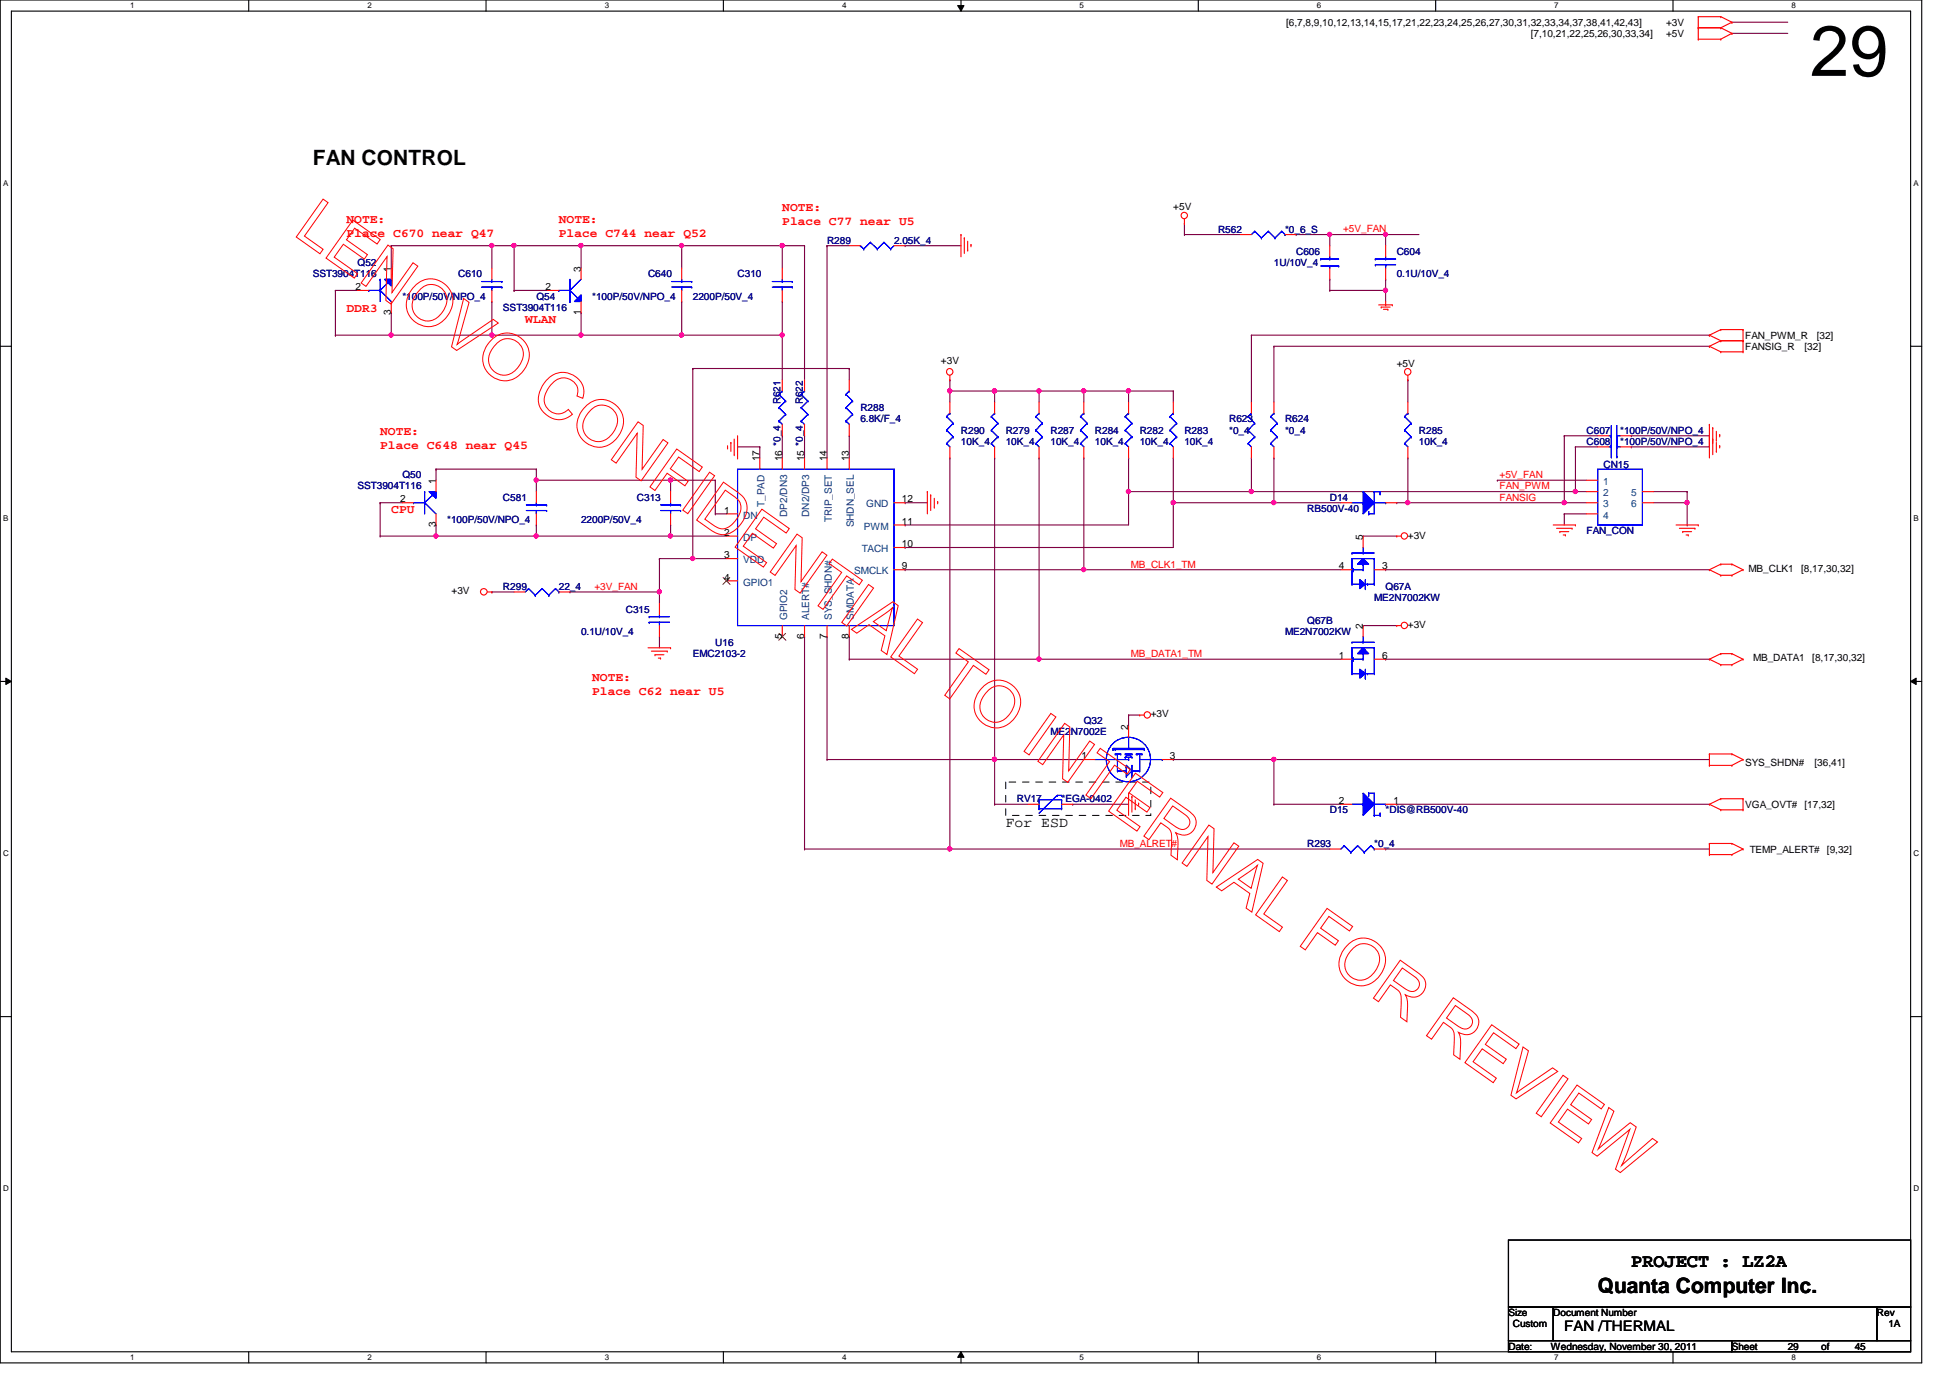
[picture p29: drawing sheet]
<svg xmlns="http://www.w3.org/2000/svg" width="297mm" height="210mm" viewBox="0 0 297 210" stroke-linecap="round" stroke-linejoin="round" font-family="sans-serif">
<defs><g id="words">
<text font-size="10.9" x="275.7" y="11.6">29</text>
<g font-size="3.2">
<text x="47.7" y="25.1">FAN CONTROL</text>
<text x="243.4" y="197">Quanta Computer Inc.</text>
</g>
<text font-size="2.9" x="248.5" y="193">PROJECT : LZ2A</text>
<g font-size="2.2">
<text x="153.2" y="126">For ESD</text>
<text x="238.3" y="202.8">FAN /THERMAL</text>
</g>
<g font-size="1.9" fill="#f00">
<text x="52.8" y="33.9">NOTE:</text>
<text x="85.1" y="33.9">NOTE:</text>
<text x="119.2" y="32.2">NOTE:</text>
<text x="119.2" y="34.3">Place C77 near U5</text>
<text x="52.8" y="36">Place C670 near Q47</text>
<text x="85.1" y="36">Place C744 near Q52</text>
<text x="52.8" y="47.5">DDR3</text>
<text x="80" y="49.2">WLAN</text>
<text x="57.9" y="66.2">NOTE:</text>
<text x="57.9" y="68.3">Place C648 near Q45</text>
<text x="59.6" y="78.1">CPU</text>
<text x="90.2" y="103.7">NOTE:</text>
<text x="90.2" y="105.8">Place C62 near U5</text>
</g>
<g font-size="1.5">
<text x="195.9" y="3.9">[6,7,8,9,10,12,13,14,15,17,21,22,23,24,25,26,27,30,31,32,33,34,37,38,41,42,43]</text>
<text x="233.2" y="5.6">[7,10,21,22,25,26,30,33,34]</text>
<text x="253.8" y="3.9">+3V</text>
<text x="253.8" y="5.6">+5V</text>
<text x="178.7" y="32">+5V</text>
<text x="59.6" y="41.4" transform="rotate(-90 59.6 41.4)">1</text>
<text x="88.5" y="41.4" transform="rotate(-90 88.5 41.4)">3</text>
<text x="54.1" y="44.2">2</text>
<text x="59.6" y="48" transform="rotate(-90 59.6 48)">3</text>
<text x="83.1" y="44.2">2</text>
<text x="88.5" y="48" transform="rotate(-90 88.5 48)">1</text>
<text x="265.9" y="51.6">FAN_PWM_R</text>
<text x="265.9" y="53.3">FANSIG_R</text>
<text x="274.9" y="53.3">[32]</text>
<text x="276.7" y="51.6">[32]</text>
<text x="143.3" y="55.5">+3V</text>
<text x="212.8" y="55.8">+5V</text>
<text x="115.7" y="70.3" transform="rotate(-90 115.7 70.3)">17</text>
<text x="119.1" y="70.3" transform="rotate(-90 119.1 70.3)">16 *0_4</text>
<text x="122.5" y="70.3" transform="rotate(-90 122.5 70.3)">15 *0_4</text>
<text x="125.9" y="70.3" transform="rotate(-90 125.9 70.3)">14</text>
<text x="129.3" y="70.3" transform="rotate(-90 129.3 70.3)">13</text>
<text x="61" y="76.5">2</text>
<text x="66.4" y="73.7" transform="rotate(-90 66.4 73.7)">1</text>
<text x="137.4" y="76.5">12</text>
<text x="66.4" y="80.3" transform="rotate(-90 66.4 80.3)">3</text>
<text x="110.3" y="78.2">1</text>
<text x="110.3" y="81.6">2</text>
<text x="137.4" y="79.9">11</text>
<text x="137.4" y="83.4">10</text>
<text x="207.6" y="82.2" transform="rotate(-90 207.6 82.2)">5</text>
<text x="214.5" y="82">+3V</text>
<text x="110.3" y="85">3</text>
<text x="110.3" y="88.4">4</text>
<text x="137.4" y="86.7">9</text>
<text x="203.9" y="86.7">4</text>
<text x="210.5" y="86.7">3</text>
<text x="266.4" y="87.2">MB_CLK1</text>
<text x="274.4" y="87.2">[8,17,30,32]</text>
<text x="68.8" y="90.6">+3V</text>
<text x="207.6" y="95.8" transform="rotate(-90 207.6 95.8)">2</text>
<text x="214.5" y="95.7">+3V</text>
<text x="119.1" y="97.3" transform="rotate(-90 119.1 97.3)">5</text>
<text x="122.5" y="97.3" transform="rotate(-90 122.5 97.3)">6</text>
<text x="125.9" y="97.3" transform="rotate(-90 125.9 97.3)">7</text>
<text x="129.3" y="97.3" transform="rotate(-90 129.3 97.3)">8</text>
<text x="203.9" y="100.4">1</text>
<text x="210.5" y="100.4">6</text>
<text x="267" y="100.8">MB_DATA1</text>
<text x="276.1" y="100.8">[8,17,30,32]</text>
<text x="171.9" y="111.1" transform="rotate(-90 171.9 111.1)">2</text>
<text x="175.3" y="109.3">+3V</text>
<text x="164.8" y="115.7">1</text>
<text x="178.2" y="115.7">3</text>
<text x="265.9" y="116.8">SYS_SHDN#</text>
<text x="276.4" y="116.8">[36,41]</text>
<text x="203.9" y="122.5">2</text>
<text x="212.3" y="122.5">1</text>
<text x="265.9" y="123.1">VGA_OVT# [17,32]</text>
<text x="266.5" y="129.9">TEMP_ALERT#</text>
<text x="278.3" y="129.9">[9,32]</text>
<text x="229.8" y="200.5">Size</text>
<text x="230.5" y="202.2">Custom</text>
<text x="236.6" y="200.5">Document Number</text>
<text x="285.9" y="200.5">Rev</text>
<text x="287.7" y="202.2">1A</text>
<text x="229.8" y="205.6">Date:</text>
<text x="236.3" y="205.6">Wednesday, November 30, 2011</text>
<text x="263.8" y="205.6">Sheet</text>
<text x="272.3" y="205.6">29</text>
<text x="277.4" y="205.6">of</text>
<text x="282.5" y="205.6">45</text>
</g>
<g font-size="1.5" fill="#000080">
<text x="185.5" y="35.4">R562</text>
<text x="195.7" y="35.4">*0_6_S</text>
<text x="54.5" y="40.5">Q52</text>
<text x="126" y="37.1">R289</text>
<text x="136.2" y="37.1">2.05K_4</text>
<text x="194.1" y="40.5">1U/10V_4</text>
<text x="197.4" y="38.8">C606</text>
<text x="212.8" y="38.8">C604</text>
<text x="47.7" y="42.2">SST3904T116</text>
<text x="61.3" y="45.6">*100P/50V/NPO_4</text>
<text x="69.8" y="42.2">C610</text>
<text x="76.6" y="47.3">SST3904T116</text>
<text x="81.7" y="45.6">Q54</text>
<text x="90.2" y="45.6">*100P/50V/NPO_4</text>
<text x="98.7" y="42.2">C640</text>
<text x="105.5" y="45.6">2200P/50V_4</text>
<text x="112.3" y="42.2">C310</text>
<text x="212.8" y="42.2">0.1U/10V_4</text>
<text x="118.9" y="61.6" transform="rotate(-90 118.9 61.6)">R621</text>
<text x="122.3" y="61.6" transform="rotate(-90 122.3 61.6)">R622</text>
<text x="131.1" y="62.7">R288</text>
<text x="131.1" y="64.3">6.8K/F_4</text>
<text x="187.2" y="64.3">R623</text>
<text x="195.7" y="64.3">R624</text>
<text x="146.4" y="66">R290</text>
<text x="146.4" y="67.8">10K_4</text>
<text x="153.2" y="66">R279</text>
<text x="153.2" y="67.8">10K_4</text>
<text x="160" y="66">R287</text>
<text x="160" y="67.8">10K_4</text>
<text x="166.8" y="66">R284</text>
<text x="166.8" y="67.8">10K_4</text>
<text x="173.6" y="66">R282</text>
<text x="173.6" y="67.8">10K_4</text>
<text x="180.4" y="66">R283</text>
<text x="180.4" y="67.8">10K_4</text>
<text x="187.2" y="66">*0_4</text>
<text x="195.7" y="66">*0_4</text>
<text x="216.2" y="66">R285</text>
<text x="216.2" y="67.8">10K_4</text>
<text x="241.7" y="67.8">C608</text>
<text x="241.7" y="66">C607</text>
<text x="244.3" y="71.3">CN15</text>
<text x="246.8" y="67.8">*100P/50V/NPO_4</text>
<text x="246.8" y="66">*100P/50V/NPO_4</text>
<text x="54.5" y="74.5">SST3904T116</text>
<text x="61.3" y="72.9">Q50</text>
<text x="76.6" y="76.3">C581</text>
<text x="97" y="76.3">C313</text>
<text x="199.1" y="78">RB500V-40</text>
<text x="202.6" y="76.3">D14</text>
<text x="68.1" y="79.7">*100P/50V/NPO_4</text>
<text x="88.5" y="79.7">2200P/50V_4</text>
<text x="241.7" y="81.4">FAN_CON</text>
<text x="76.6" y="89.9">R299</text>
<text x="85.1" y="89.9">22_4</text>
<text x="211.1" y="89.9">Q67A</text>
<text x="95.3" y="93.3">C315</text>
<text x="199.1" y="95">Q67B</text>
<text x="209.3" y="91.6">ME2N7002KW</text>
<text x="88.5" y="96.7">0.1U/10V_4</text>
<text x="105.5" y="100.1">EMC2103-2</text>
<text x="109" y="98.4">U16</text>
<text x="195.7" y="96.7">ME2N7002KW</text>
<text x="160" y="112">ME2N7002E</text>
<text x="165.1" y="110.3">Q32</text>
<text x="154.9" y="122.2">RV17</text>
<text x="161.7" y="122.2">*EGA-0402</text>
<text x="202.6" y="123.9">D15</text>
<text x="211.1" y="123.9">*DIS@RB500V-40</text>
<text x="199.1" y="129">R293</text>
<text x="209.3" y="129">*0_4</text>
</g>
<g font-size="1.5" fill="#f00">
<text x="204.6" y="35.4">+5V_FAN</text>
<text x="228.4" y="72.8">+5V_FAN</text>
<text x="228.4" y="74.5">FAN_PWM</text>
<text x="228.4" y="76.2">FANSIG</text>
<text x="90.5" y="89.8">+3V_FAN</text>
<text x="172.3" y="86.4">MB_CLK1_TM</text>
<text x="172.3" y="100.1">MB_DATA1_TM</text>
<text x="170.6" y="129">MB_ALRET#</text>
</g>
<g font-size="1.5" fill="#004080">
<text x="116.5" y="77.2" transform="rotate(-90 116.5 77.2)">T_PAD</text>
<text x="131.9" y="77.3">GND</text>
<text x="244.2" y="73.9">1</text>
<text x="244.2" y="75.6">2</text>
<text x="244.2" y="77.3">3</text>
<text x="248.5" y="75.6">5</text>
<text x="248.5" y="77.3">6</text>
<text x="113.2" y="79">DN</text>
<text x="113.2" y="82.4">DP</text>
<text x="119.9" y="78.7" transform="rotate(-90 119.9 78.7)">DP2/DN3</text>
<text x="123.3" y="78.7" transform="rotate(-90 123.3 78.7)">DN2/DP3</text>
<text x="126.7" y="79.6" transform="rotate(-90 126.7 79.6)">TRIP_SET</text>
<text x="130.1" y="80.3" transform="rotate(-90 130.1 80.3)">SHDN_SEL</text>
<text x="131.6" y="80.7">PWM</text>
<text x="244.2" y="79">4</text>
<text x="113.2" y="85.8">VDD</text>
<text x="113.2" y="89.2">GPIO1</text>
<text x="130.1" y="87.5">SMCLK</text>
<text x="131.3" y="84.1">TACH</text>
<text x="119.9" y="94.4" transform="rotate(-90 119.9 94.4)">GPIO2</text>
<text x="123.3" y="94.4" transform="rotate(-90 123.3 94.4)">ALERT#</text>
<text x="126.7" y="94.4" transform="rotate(-90 126.7 94.4)">SYS_SHDN#</text>
<text x="130.1" y="94.4" transform="rotate(-90 130.1 94.4)">SMDATA</text>
</g>
<g font-size="1.2">
<text x="19.8" y="1.3">1</text>
<text x="56" y="1.3">2</text>
<text x="92.1" y="1.3">3</text>
<text x="128.3" y="1.3">4</text>
<text x="164.5" y="1.3">5</text>
<text x="200.6" y="1.3">6</text>
<text x="236.8" y="1.3">7</text>
<text x="272.9" y="1.3">8</text>
<text x=".5" y="28.3">A</text>
<text x="291.5" y="28.3">A</text>
<text x=".5" y="79.4">B</text>
<text x="291.5" y="79.4">B</text>
<text x=".5" y="130.4">C</text>
<text x="291.5" y="130.4">C</text>
<text x=".5" y="181.5">D</text>
<text x="291.5" y="181.5">D</text>
<text x="19.8" y="207.2">1</text>
<text x="56" y="207.2">2</text>
<text x="92.1" y="207.2">3</text>
<text x="128.3" y="207.2">4</text>
<text x="164.5" y="207.2">5</text>
<text x="200.6" y="207.2">6</text>
<text x="236.8" y="207.2">7</text>
<text x="272.9" y="207.2">8</text>
</g>
</g></defs>
<path d="M0 0h292.7v207.6h-292.7zM1.7 1.7h289.3v204.2h-289.3z" fill="none" stroke="#000" stroke-width=".17"/>
<g fill="#fff">
<path d="M19.8 .2h.6v1.3h-.6z"/>
<path d="M19.8 206.1h.6v1.3h-.6z"/>
</g>
<path d="M37.9 0v1.7M37.9 205.9v1.7" fill="none" stroke="#000" stroke-width=".17"/>
<g fill="#fff">
<path d="M56 .2h.6v1.3h-.6z"/>
<path d="M56 206.1h.6v1.3h-.6z"/>
</g>
<path d="M74 0v1.7M74 205.9v1.7" fill="none" stroke="#000" stroke-width=".17"/>
<g fill="#fff">
<path d="M92.1 .2h.6v1.3h-.6z"/>
<path d="M92.1 206.1h.6v1.3h-.6z"/>
</g>
<path d="M110.2 0v1.7M110.2 205.9v1.7" fill="none" stroke="#000" stroke-width=".17"/>
<g fill="#fff">
<path d="M128.3 .2h.6v1.3h-.6z"/>
<path d="M128.3 206.1h.6v1.3h-.6z"/>
</g>
<path d="M146.4 0v1.7M146.4 205.9v1.7" fill="none" stroke="#000" stroke-width=".17"/>
<path d="M145.9 .8h1l-.5 .9zM146.4 205.9l.5 .9h-1z" fill="#000"/>
<path d="M145.9 .8h1l-.5 .9zM146.4 205.9l.5 .9h-1z" fill="none" stroke="#000" stroke-width=".15"/>
<g fill="#fff">
<path d="M164.5 .2h.6v1.3h-.6z"/>
<path d="M164.5 206.1h.6v1.3h-.6z"/>
</g>
<path d="M182.5 0v1.7M182.5 205.9v1.7" fill="none" stroke="#000" stroke-width=".17"/>
<g fill="#fff">
<path d="M200.6 .2h.6v1.3h-.6z"/>
<path d="M200.6 206.1h.6v1.3h-.6z"/>
</g>
<path d="M218.7 0v1.7M218.7 205.9v1.7" fill="none" stroke="#000" stroke-width=".17"/>
<g fill="#fff">
<path d="M236.8 .2h.6v1.3h-.6z"/>
<path d="M236.8 206.1h.6v1.3h-.6z"/>
</g>
<path d="M254.8 0v1.7M254.8 205.9v1.7" fill="none" stroke="#000" stroke-width=".17"/>
<g fill="#fff">
<path d="M272.9 .2h.7v1.3h-.7z"/>
<path d="M272.9 206.1h.7v1.3h-.7z"/>
<path d="M.5 27.2h.7v1.4h-.7z"/>
<path d="M291.5 27.2h.7v1.4h-.7z"/>
<path d="M.5 78.3h.7v1.3h-.7z"/>
<path d="M291.5 78.3h.7v1.3h-.7z"/>
</g>
<path d="M0 52.7h1.7M291 52.7h1.7" fill="none" stroke="#000" stroke-width=".17"/>
<g fill="#fff">
<path d="M.5 129.3h.8v1.4h-.8z"/>
<path d="M291.5 129.3h.8v1.4h-.8z"/>
</g>
<path d="M0 103.8h1.7M291 103.8h1.7" fill="none" stroke="#000" stroke-width=".17"/>
<path d="M.9 103.3l.8 .5-.8 .5zM291 103.8l.9-.5v1z" fill="#000"/>
<path d="M.9 103.3l.8 .5-.8 .5zM291 103.8l.9-.5v1z" fill="none" stroke="#000" stroke-width=".15"/>
<g fill="#fff">
<path d="M.5 180.4h.8v1.3h-.8z"/>
<path d="M291.5 180.4h.8v1.3h-.8z"/>
</g>
<path d="M0 154.9h1.7M291 154.9h1.7" fill="none" stroke="#000" stroke-width=".17"/>
<path d="M126 37.4h.1M126 37.4v32.4M194.1 115.7h.1M194.1 115.7h66.3" fill="none" stroke="#800040" stroke-width=".17"/>
<circle cx="194" cy="115.7" r=".32" fill="#f0f"/>
<circle cx="194" cy="115.7" r=".32" fill="none" stroke="#f0f" stroke-width=".17"/>
<g fill="none" stroke="#800040" stroke-width=".17">
<path d="M103.8 37.4h.1M103.8 37.4v3.5M103.8 45.9h.1M103.8 45.9v5.2M57.9 76.6h.1M57.9 76.6v5.1M66.4 80h.1M66.4 71.5h.1M66.4 71.5v1.7M66.4 80v1.7h-8.5M66.4 71.5h15.3M81.7 71.5h.1"/>
<path d="M81.7 80h.1M81.7 71.5v1.7M81.7 80v1.7M57.9 81.7h.1M211.1 129.3h.1M211.1 129.3h49.3"/>
</g>
<circle cx="103.8" cy="51" r=".32" fill="#f0f"/>
<circle cx="103.8" cy="51" r=".32" fill="none" stroke="#f0f" stroke-width=".17"/>
<path d="M158.3 100.4h.1M158.3 100.4h46" fill="none" stroke="#800040" stroke-width=".17"/>
<circle cx="158.3" cy="100.4" r=".32" fill="#f0f"/>
<circle cx="158.3" cy="100.4" r=".32" fill="none" stroke="#f0f" stroke-width=".17"/>
<path d="M165.1 86.8h.1M165.1 86.8h39.2" fill="none" stroke="#800040" stroke-width=".17"/>
<circle cx="165.1" cy="86.8" r=".32" fill="#f0f"/>
<circle cx="165.1" cy="86.8" r=".32" fill="none" stroke="#f0f" stroke-width=".17"/>
<path d="M74.9 37.4h.1M74.9 37.4v3.5M78.3 37.4h.1M78.3 37.4h10.2M119.2 37.4h.1M119.2 37.4h3.4M74.9 51.1h.1M74.9 51.1h13.6" fill="none" stroke="#800040" stroke-width=".17"/>
<circle cx="119.1" cy="37.4" r=".32" fill="#f0f"/>
<circle cx="119.1" cy="37.4" r=".32" fill="none" stroke="#f0f" stroke-width=".17"/>
<path d="M103.8 37.4h.1M103.8 37.4h15.4M103.8 51.1h.1M103.8 51.1h15.4" fill="none" stroke="#800040" stroke-width=".17"/>
<circle cx="103.8" cy="37.4" r=".32" fill="#f0f"/>
<circle cx="103.8" cy="37.4" r=".32" fill="none" stroke="#f0f" stroke-width=".17"/>
<path d="M51.1 51.1h.1M51.1 44.2v6.9M74.9 45.9h.1M74.9 45.9v5.2" fill="none" stroke="#800040" stroke-width=".17"/>
<circle cx="74.9" cy="51" r=".32" fill="#f0f"/>
<circle cx="74.9" cy="51" r=".32" fill="none" stroke="#f0f" stroke-width=".17"/>
<path d="M59.6 37.4h.1M59.6 37.4v3.5M88.5 37.4h.1M88.5 37.4v3.5M51.1 51.1h.1M51.1 51.1h8.5M88.5 47.6h.1M88.5 47.6v3.5M151.5 59.6h.1M151.5 59.6h6.8" fill="none" stroke="#800040" stroke-width=".17"/>
<circle cx="158.3" cy="59.5" r=".32" fill="#f0f"/>
<circle cx="158.3" cy="59.5" r=".32" fill="none" stroke="#f0f" stroke-width=".17"/>
<circle cx="151.5" cy="59.5" r=".32" fill="#f0f"/>
<circle cx="151.5" cy="59.5" r=".32" fill="none" stroke="#f0f" stroke-width=".17"/>
<path d="M158.3 59.6h.1M158.3 59.6v1.7M214.5 57.9h.1M214.5 57.9v3.4M102.1 73.2h.1M102.1 73.2h6.9M109 73.2h.1M109 73.2v5.1M100.5 90.2h.1M100.5 90.2v1.7" fill="none" stroke="#800040" stroke-width=".17"/>
<circle cx="100.4" cy="90.1" r=".32" fill="#f0f"/>
<circle cx="100.4" cy="90.1" r=".32" fill="none" stroke="#f0f" stroke-width=".17"/>
<path d="M59.6 51.1h.1M59.6 51.1h15.3M109 78.3h.1M109 78.3h1.7" fill="none" stroke="#800040" stroke-width=".17"/>
<circle cx="59.6" cy="51" r=".32" fill="#f0f"/>
<circle cx="59.6" cy="51" r=".32" fill="none" stroke="#f0f" stroke-width=".17"/>
<g fill="none" stroke="#800040" stroke-width=".17">
<path d="M129.4 56.1h.1M129.4 56.1v1.8M81.7 73.2h.1M81.7 73.2h20.4M129.4 66.4h.1M129.4 66.4v3.4M165.1 69.8h.1M165.1 69.8v17M126 97h.1M126 97v18.7M137.9 83.4h.1M137.9 83.4h40.8"/>
<path d="M151.5 115.7h.1M151.5 115.7h13.6"/>
</g>
<circle cx="102.1" cy="73.1" r=".32" fill="#f0f"/>
<circle cx="102.1" cy="73.1" r=".32" fill="none" stroke="#f0f" stroke-width=".17"/>
<circle cx="81.7" cy="73.1" r=".32" fill="#f0f"/>
<circle cx="81.7" cy="73.1" r=".32" fill="none" stroke="#f0f" stroke-width=".17"/>
<path d="M211.1 35.7h.1M211.1 35.7h5.1M171.9 59.6h.1M171.9 59.6v1.7" fill="none" stroke="#800040" stroke-width=".17"/>
<circle cx="211" cy="35.7" r=".32" fill="#f0f"/>
<circle cx="211" cy="35.7" r=".32" fill="none" stroke="#f0f" stroke-width=".17"/>
<g fill="none" stroke="#800040" stroke-width=".17">
<path d="M59.6 37.4h.1M59.6 37.4h15.3M88.5 37.4h.1M88.5 37.4h15.3M126 37.4h.1M126 37.4h3.4M105.5 56.1h.1M105.5 56.1h23.9M144.7 59.6h.1M144.7 59.6v1.7M158.3 59.6h.1M158.3 59.6h6.8"/>
<path d="M165.1 59.6h.1M165.1 59.6v1.7M171.9 59.6h.1M171.9 59.6h6.8M178.7 59.6h.1M178.7 59.6v1.7M81.7 73.2h.1M81.7 73.2v1.7M137.9 80h.1M137.9 76.6h.1M137.9 80h34M137.9 76.6h3.4"/>
<path d="M144.7 69.8h.1M144.7 69.8v59.5M178.7 69.8h.1M178.7 76.6h.1M178.7 69.8v13.6M137.9 86.8h.1M137.9 86.8h27.2"/>
</g>
<circle cx="88.5" cy="37.4" r=".32" fill="#f0f"/>
<circle cx="88.5" cy="37.4" r=".32" fill="none" stroke="#f0f" stroke-width=".17"/>
<path d="M119.2 51.1h.1M119.2 51.1v6.8" fill="none" stroke="#800040" stroke-width=".17"/>
<circle cx="119.1" cy="51" r=".32" fill="#f0f"/>
<circle cx="119.1" cy="51" r=".32" fill="none" stroke="#f0f" stroke-width=".17"/>
<path d="M180.4 34h.1M180.4 34v1.7M151.5 69.8h.1M151.5 69.8v45.9M171.9 74.9h.1M171.9 74.9v5.1M74.9 90.2h.1M74.9 90.2h3.4" fill="none" stroke="#800040" stroke-width=".17"/>
<circle cx="171.9" cy="74.9" r=".32" fill="#f0f"/>
<circle cx="171.9" cy="74.9" r=".32" fill="none" stroke="#f0f" stroke-width=".17"/>
<path d="M119.2 37.4h.1M119.2 37.4v3.5M102.1 73.2h.1M102.1 73.2v1.7M100.5 97h.1M100.5 97v1.7M122.6 97h.1M122.6 97v32.3M144.7 129.3h.1M144.7 129.3h57.9" fill="none" stroke="#800040" stroke-width=".17"/>
<circle cx="144.7" cy="129.3" r=".32" fill="#f0f"/>
<circle cx="144.7" cy="129.3" r=".32" fill="none" stroke="#f0f" stroke-width=".17"/>
<path d="M105.5 56.1h.1M105.5 56.1v29M105.5 85.1h.1M105.5 85.1h5.2" fill="none" stroke="#800040" stroke-width=".17"/>
<circle cx="105.5" cy="85.1" r=".32" fill="#f0f"/>
<circle cx="105.5" cy="85.1" r=".32" fill="none" stroke="#f0f" stroke-width=".17"/>
<path d="M238.3 76.6h.1M238.3 76.6h3.4" fill="none" stroke="#800040" stroke-width=".17"/>
<circle cx="238.3" cy="76.6" r=".32" fill="#f0f"/>
<circle cx="238.3" cy="76.6" r=".32" fill="none" stroke="#f0f" stroke-width=".17"/>
<path d="M126 115.7h.1M126 115.7h25.5" fill="none" stroke="#800040" stroke-width=".17"/>
<circle cx="151.5" cy="115.7" r=".32" fill="#f0f"/>
<circle cx="151.5" cy="115.7" r=".32" fill="none" stroke="#f0f" stroke-width=".17"/>
<path d="M144.7 59.6h.1M144.7 59.6h6.8" fill="none" stroke="#800040" stroke-width=".17"/>
<circle cx="151.5" cy="59.5" r=".32" fill="#f0f"/>
<circle cx="151.5" cy="59.5" r=".32" fill="none" stroke="#f0f" stroke-width=".17"/>
<circle cx="144.7" cy="59.5" r=".32" fill="#f0f"/>
<circle cx="144.7" cy="59.5" r=".32" fill="none" stroke="#f0f" stroke-width=".17"/>
<path d="M151.5 59.6h.1M151.5 59.6v1.7M194.1 76.6h.1M194.1 76.6h10.2" fill="none" stroke="#800040" stroke-width=".17"/>
<circle cx="194" cy="76.6" r=".32" fill="#f0f"/>
<circle cx="194" cy="76.6" r=".32" fill="none" stroke="#f0f" stroke-width=".17"/>
<path d="M102.1 80h.1M102.1 80v1.7h-20.4M81.7 81.7h.1" fill="none" stroke="#800040" stroke-width=".17"/>
<circle cx="81.7" cy="81.6" r=".32" fill="#f0f"/>
<circle cx="81.7" cy="81.6" r=".32" fill="none" stroke="#f0f" stroke-width=".17"/>
<path d="M137.9 37.4h.1M137.9 37.4h8.5M144.7 57.9h.1M144.7 57.9v1.7M158.3 69.8h.1M158.3 69.8v30.6M100.5 85.1h.1M100.5 85.1h5M100.5 85.1v5.1M102.1 81.7h.1M102.1 81.7h8.6" fill="none" stroke="#800040" stroke-width=".17"/>
<circle cx="102.1" cy="81.6" r=".32" fill="#f0f"/>
<circle cx="102.1" cy="81.6" r=".32" fill="none" stroke="#f0f" stroke-width=".17"/>
<path d="M165.1 59.6h.1M165.1 59.6h6.8" fill="none" stroke="#800040" stroke-width=".17"/>
<circle cx="171.9" cy="59.5" r=".32" fill="#f0f"/>
<circle cx="171.9" cy="59.5" r=".32" fill="none" stroke="#f0f" stroke-width=".17"/>
<circle cx="165.1" cy="59.5" r=".32" fill="#f0f"/>
<circle cx="165.1" cy="59.5" r=".32" fill="none" stroke="#f0f" stroke-width=".17"/>
<path d="M88.5 51.1h.1M88.5 51.1h15.3" fill="none" stroke="#800040" stroke-width=".17"/>
<circle cx="88.5" cy="51" r=".32" fill="#f0f"/>
<circle cx="88.5" cy="51" r=".32" fill="none" stroke="#f0f" stroke-width=".17"/>
<path d="M59.6 47.6h.1M59.6 47.6v3.5M202.6 42.5h.1M202.6 44.2h.1M202.6 42.5v1.7M202.6 44.2h8.5M211.1 44.2h.1M211.1 44.2v1.7" fill="none" stroke="#800040" stroke-width=".17"/>
<circle cx="211" cy="44.2" r=".32" fill="#f0f"/>
<circle cx="211" cy="44.2" r=".32" fill="none" stroke="#f0f" stroke-width=".17"/>
<path d="M202.6 35.7h.1M202.6 35.7v1.7M202.6 35.7h8.5M211.1 35.7h.1M211.1 35.7v1.7" fill="none" stroke="#800040" stroke-width=".17"/>
<circle cx="202.5" cy="35.7" r=".32" fill="#f0f"/>
<circle cx="202.5" cy="35.7" r=".32" fill="none" stroke="#f0f" stroke-width=".17"/>
<path d="M211.1 42.5h.1M211.1 42.5v1.7M212.8 76.6h.1M214.5 69.8h.1M214.5 69.8v6.8h-1.7M228.1 73.2h.1M228.1 73.2h13.6M238.3 78.3h.1M238.3 78.3h3.4M238.3 78.3v1.7M240 74.9h.1M240 74.9h1.7" fill="none" stroke="#800040" stroke-width=".17"/>
<circle cx="240" cy="74.9" r=".32" fill="#f0f"/>
<circle cx="240" cy="74.9" r=".32" fill="none" stroke="#f0f" stroke-width=".17"/>
<g fill="none" stroke="#800040" stroke-width=".17">
<path d="M78.3 37.4v6.8M78.3 44.2h.1M171.9 69.8h.1M171.9 69.8v5.1M86.8 90.2h.1M86.8 90.2h13.7M207.6 95.3h.1M207.6 81.7h.1M207.6 95.3h5.2M207.6 81.7h5.2M211.1 86.8h.1M211.1 86.8h49.3"/>
<path d="M171.9 108.9h.1M171.9 108.9v1.7M171.9 108.9h1.7M178.7 115.7h.1M178.7 115.7h15.4M194.1 115.7h.1M194.1 115.7v6.8M211.1 100.4h.1M211.1 100.4h49.3M194.1 122.5h.1M194.1 122.5h10.2M212.8 122.5h.1"/>
<path d="M212.8 122.5h47.6"/>
</g>
<circle cx="78.3" cy="37.4" r=".32" fill="#f0f"/>
<circle cx="78.3" cy="37.4" r=".32" fill="none" stroke="#f0f" stroke-width=".17"/>
<g fill="none" stroke="#800040" stroke-width=".17">
<path d="M180.4 35.7h.1M180.4 35.7h8.5M197.4 35.7h.1M197.4 35.7h5.2M78.3 44.2h.1M78.3 44.2h5.1M112.3 68.1h.1M112.3 68.1h3.4M115.7 68.1h.1M115.7 68.1v1.7M151.5 115.7h.1M151.5 115.7v6.8"/>
<path d="M163.4 122.5h.1M163.4 122.5h8.5"/>
</g>
<circle cx="151.5" cy="115.7" r=".32" fill="#f0f"/>
<circle cx="151.5" cy="115.7" r=".32" fill="none" stroke="#f0f" stroke-width=".17"/>
<path d="M190.6 74.9h.1M240 68.1h.1M240 68.1h3.4M240 68.1v6.8h-49.4M129.4 97h.1M129.4 97v3.4M129.4 100.4h.1M129.4 100.4h28.9M122.6 129.3h.1M122.6 129.3h22.1M151.5 122.5h.1M151.5 122.5h5.1" fill="none" stroke="#800040" stroke-width=".17"/>
<circle cx="190.6" cy="74.9" r=".32" fill="#f0f"/>
<circle cx="190.6" cy="74.9" r=".32" fill="none" stroke="#f0f" stroke-width=".17"/>
<path d="M214.5 76.6h.1M238.3 66.4h.1M238.3 66.4h5.1M238.3 66.4v10.2h-23.8" fill="none" stroke="#800040" stroke-width=".17"/>
<circle cx="214.4" cy="76.6" r=".32" fill="#f0f"/>
<circle cx="214.4" cy="76.6" r=".32" fill="none" stroke="#f0f" stroke-width=".17"/>
<g fill="none" stroke="#800040" stroke-width=".17">
<path d="M263.8 3.4h.1M263.8 5.1h.1M263.8 3.4h8.5M263.8 5.1h8.5M74.9 37.4h.1M74.9 37.4h3.4M122.6 37.4h.1M122.6 37.4v20.5M119.2 66.4h.1M119.2 66.4v3.4M122.6 66.4h.1M122.6 66.4v3.4"/>
<path d="M248.5 66.4h.1M248.5 68.1h.1M248.5 66.4h11.9M248.5 68.1h11.9"/>
</g>
<circle cx="74.9" cy="37.4" r=".32" fill="#f0f"/>
<circle cx="74.9" cy="37.4" r=".32" fill="none" stroke="#f0f" stroke-width=".17"/>
<path d="M119.2 45.9h.1M119.2 45.9v5.2M171.9 74.9h.1M178.7 76.6h.1M190.6 69.8h.1M190.6 69.8v5.1h-18.7M194.1 69.8h.1M194.1 69.8v6.8h-15.4" fill="none" stroke="#800040" stroke-width=".17"/>
<circle cx="178.7" cy="76.6" r=".32" fill="#f0f"/>
<circle cx="178.7" cy="76.6" r=".32" fill="none" stroke="#f0f" stroke-width=".17"/>
<path d="M190.6 51.1h.1M190.6 51.1v10.2M190.6 51.1h69.8M194.1 52.7h.1M194.1 52.7v8.6M194.1 52.7h66.3M260.4 52.7h.1M260.4 51.1h.1M251.9 74.9h5.1M257 74.9h.1M257 76.6h.1M257 74.9v1.7" fill="none" stroke="#800040" stroke-width=".17"/>
<circle cx="257" cy="76.6" r=".32" fill="#f0f"/>
<circle cx="257" cy="76.6" r=".32" fill="none" stroke="#f0f" stroke-width=".17"/>
<path d="M251.9 76.6h5.1M257 76.6h.1M257 80h.1M257 76.6v3.4M66.4 81.7h.1M66.4 81.7h15.3" fill="none" stroke="#800040" stroke-width=".17"/>
<circle cx="66.4" cy="81.6" r=".32" fill="#f0f"/>
<circle cx="66.4" cy="81.6" r=".32" fill="none" stroke="#f0f" stroke-width=".17"/>
<path d="M51.1 44.2h.1M51.1 44.2h3.4M57.9 76.6h.1M57.9 76.6h3.4" fill="none" stroke="#800040" stroke-width=".17"/>
<g fill="none" stroke="#f00" stroke-width=".17">
<path d="M258.7 4.2h.1M258.7 2.5h.1M258.7 6h.1M258.7 2.5h3.4M258.7 4.2h3.4M258.7 2.5v3.5M258.7 6h3.4M262.1 2.5h.1M262.1 4.2h.1M262.1 6h.1M262.1 2.5l1.7 .9M262.1 4.2l1.7 .9"/>
<path d="M263.8 3.4h.1M263.8 5.1h.1M263.8 3.4l-1.7 .8M263.8 5.1l-1.7 .9M146.4 35.7h.1M146.4 35.7v3.4M146.9 36.2h.1M146.9 36.2v2.4M147.4 38.1h.1M147.4 36.7v1.4M147.9 37.3h.1M147.9 37.3v.3"/>
<path d="M180.4 34h.1M180.4 33.4v.6M211.1 37.4v1.7M74.9 40.9v1.6M74.9 44.2v1.7M119.2 40.9v1.6M119.2 44.2v1.7M119.2 57.9v1.7M144.7 57.9h.1M144.7 57.2v.7M210 46.4h2.1M210.4 46.8h.1"/>
<path d="M210.4 46.8h1.3M210.7 47.1h.7M211.1 46.4h.1M211.1 40.9v1.6M211.1 45.9v.5M211.4 47.1h.1M212.1 46.4h.1M214.5 57.9h.1M214.5 57.2v.7M260.4 51.1h.1M260.4 52.7h.1M260.4 51.1l1.7 .8"/>
<path d="M260.4 52.7l1.7 .9M262.1 50.2h.1M262.1 51.9h.1M262.1 53.6h.1M262.1 50.2l-1.7 .9M262.1 50.2h3.4M262.1 51.9h3.4M262.1 51.9l-1.7 .8M262.1 53.6h3.4M265.5 50.2h.1M265.5 51.9h.1M265.5 53.6h.1"/>
<path d="M265.5 50.2v3.4M110.7 78.3h1.6M110.8 68.2h.1M110.8 67.9v.3M111.3 67.4h.1M111.3 67.4v1.3M111.8 69.3h.1M111.8 66.9v2.4M112.3 69.8h.1M112.3 66.4v3.4M115.7 69.8v1.7M119.2 64.6v1.8"/>
<path d="M119.2 69.8v1.7M122.6 69.8v1.7M126 69.8v1.7M129.4 69.8v1.7M136.2 80h1.7M136.2 76.6h1.7M141.3 74.9h.1M141.3 74.9v3.4M141.8 75.4h.1M141.8 75.4v2.4M142.3 77.3h.1M142.3 75.9v1.4"/>
<path d="M142.8 76.4h.1M142.8 76.4v.4M144.7 61.3v1.6M144.7 68.1v1.7M151.5 61.3v1.6M151.5 68.1v1.7M158.3 61.3v1.6M158.3 68.1v1.7M165.1 61.3v1.6M165.1 68.1v1.7M236.6 80h3.4M240 80h.1"/>
<path d="M241.7 78.3h1.7M241.7 76.6h1.7M241.7 73.2h1.7M241.7 74.9h1.7M250.2 76.6h1.7M250.2 74.9h1.7M255.3 80h3.4M258.7 80h.1M260.4 64.6h.1M260.4 66.4h.1M260.4 64.6v5.2M260.9 65.2h.1"/>
<path d="M260.9 66.9h.1M260.9 65.2v4.1M261.4 67.1h.1M261.4 68.7h.1M261.4 65.7v1.4M261.4 67.4v1.3M262 66.2h.1M262 67.9h.1M262 66.2v.3M262 67.9v.3M74.2 90.2h.7M74.9 90.2h.1"/>
<path d="M98.7 98.7h3.4M99.2 99.2h2.4M99.8 99.7h.1M99.8 99.7h1.3M101.6 99.2h.1M102.1 98.7h.1M110.7 81.7h1.6M110.7 85.1h1.6M110.7 88.5h1.6M119.2 95.3v1.7M122.6 95.3v1.7M126 95.3v1.7"/>
<path d="M129.4 95.3v1.7M136.2 86.8h1.7M136.2 83.4h1.7M212.8 81.7h.1M212.8 95.3h.1M212.8 81.7h.6M212.8 95.3h.6M237.1 80.5h2.4M237.6 81h.1M237.6 81h1.4M238.1 81.5h.4M238.5 81.5h.1"/>
<path d="M239.5 80.5h.1M255.8 80.5h2.4M256.3 81h.1M256.3 81h1.4M256.8 81.5h.4M257.2 81.5h.1M258.2 80.5h.1M260.4 86.8h.1M260.4 86.8l1.7 .8M262.1 85.9h.1M262.1 87.6h.1M262.1 99.6h.1"/>
<path d="M262.1 85.9l-1.7 .9M262.1 85.9h1.7M262.1 87.6h1.7M262.1 99.6l-1.7 .8M262.1 99.6h1.7M263.8 85.9h.1M263.8 87.6h.1M263.8 99.6h.1M263.8 85.9l1.7 .9M263.8 99.6l1.7 .8M265.5 86.8h.1M265.5 86.8l-1.7 .8"/>
<path d="M100.3 100.2h.3M100.6 100.2h.1M165.1 115.7h1.7M171.9 110.6v1.7M173.6 108.9h.1M173.6 108.9h.7M177 115.7h1.7M260.4 114.9h.1M260.4 116.6h.1M260.4 100.4h.1M260.4 116.6h3.4M260.4 114.9h3.4"/>
<path d="M260.4 114.9v1.7M260.4 100.4l1.7 .9M262.1 101.3h.1M262.1 101.3h1.7M263.8 116.6h.1M263.8 114.9h.1M263.8 101.3h.1M263.8 114.9l1.7 .8M265.5 115.7h.1M265.5 100.4h.1M265.5 115.7l-1.7 .9M265.5 100.4l-1.7 .9"/>
<path d="M171.9 120.8h.1M171.9 120.8v3.4M172.4 121.3h.1M172.4 121.3v2.4M172.9 123.2h.1M172.9 121.8v1.4M173.4 122.3h.1M173.4 122.3v.4M260.4 128.5h.1M260.4 130.2h.1M260.4 122.5h.1M260.4 128.5v1.7"/>
<path d="M260.4 128.5h3.4M260.4 130.2h3.4M260.4 122.5l1.7 .9M262.1 121.7h.1M262.1 123.4h.1M262.1 121.7l-1.7 .8M262.1 121.7h3.4M262.1 123.4h3.4M263.8 128.5h.1M263.8 130.2h.1M263.8 128.5l1.7 .8M265.5 129.3h.1"/>
<path d="M265.5 121.7h.1M265.5 123.4h.1M265.5 129.3l-1.7 .9M265.5 121.7v1.7"/>
<circle cx="180.4" cy="32.8" r=".49"/>
<circle cx="144.7" cy="56.6" r=".5"/>
<circle cx="214.4" cy="56.6" r=".5"/>
<circle cx="73.7" cy="90.1" r=".5"/>
<circle cx="213.9" cy="81.6" r=".49"/>
<circle cx="213.9" cy="95.3" r=".49"/>
<circle cx="174.8" cy="108.9" r=".49"/>
</g>
<path d="M229.8 188.9h61.2v10.2h-61.2zM229.8 199.1h6.8v5.1h-6.8zM236.6 199.1h49.3v5.1h-49.3zM285.9 199.1h5.1v5.1h-5.1zM229.8 204.2h34v1.7h-34zM263.8 204.2h27.2v1.7h-27.2z" fill="none" stroke="#000" stroke-width=".17"/>
<path d="M153.2 119.1h22.1v5.1h-22.1z" fill="none" stroke="#000" stroke-width=".15" stroke-dasharray="1 1 1 1 1 1 1 1"/>
<g fill="none" stroke="#00f" stroke-width=".17">
<path d="M209.5 39.5h.1M209.5 39.5h3.1M211.1 39.5h.1M211.1 39.1v.4M73.4 43.7h3.1M73.4 42.9h3.1M74.9 42.9h.1M74.9 43.7h.1M74.9 42.5v.4M74.9 43.7v.5M76.5 43.7h.1M76.5 42.9h.1"/>
<path d="M117.6 43.7h3.1M117.6 42.9h3.1M119.2 59.6h.1M119.2 42.9h.1M119.2 43.7h.1M119.2 59.6l-.5 .5M119.2 42.5v.4M119.2 43.7v.5M120.7 43.7h.1M120.7 42.9h.1M209.5 40.3h.1M209.5 40.3h3.1"/>
<path d="M211.1 40.3h.1M211.1 40.3v.6M112.3 71.5h23.9v23.8h-23.9zM118.7 64.1h.1M118.7 62.1h.1M118.7 60.1h.1M118.7 64.1l.5 .5M118.7 62.1l1 1M118.7 60.1l1 1M119.7 63.1h.1M119.7 61.1h.1M119.7 63.1l-1 1"/>
<path d="M119.7 61.1l-1 1M144.2 67.6h.1M144.2 65.5h.1M144.2 63.5h.1M144.2 67.6l.5 .5M144.2 65.5l1 1M144.2 63.5l1 1M144.7 62.9h.1M144.7 62.9l-.5 .6M145.2 66.5h.1M145.2 64.5h.1M145.2 66.5l-1 1.1"/>
<path d="M145.2 64.5l-1 1M151 67.6h.1M151 65.5h.1M151 63.5h.1M151 67.6l.5 .5M151 65.5l1 1M151 63.5l1 1M151.5 62.9h.1M151.5 62.9l-.5 .6M152 66.5h.1M152 64.5h.1M152 66.5l-1 1.1"/>
<path d="M152 64.5l-1 1M157.8 67.6h.1M157.8 65.5h.1M157.8 63.5h.1M157.8 67.6l.5 .5M157.8 65.5l1 1M157.8 63.5l1 1M158.3 62.9h.1M158.3 62.9l-.5 .6M158.8 66.5h.1M158.8 64.5h.1M158.8 66.5l-1 1.1"/>
<path d="M158.8 64.5l-1 1M164.6 67.6h.1M164.6 65.5h.1M164.6 63.5h.1M164.6 67.6l.5 .5M164.6 65.5l1 1M164.6 63.5l1 1M165.1 62.9h.1M165.1 62.9l-.5 .6M165.6 66.5h.1M165.6 64.5h.1M165.6 66.5l-1 1.1"/>
<path d="M165.6 64.5l-1 1M243.4 71.5h6.8v8.5h-6.8zM166.8 115.7h5.1M169.5 114.2h.1M169.5 114h.1M169.5 114h4.8v.2M169.5 114.2h4.8M169.5 114v.2M169.7 114h.1M169.9 114.2h.1M169.9 114.9h.1M169.9 114.9h.8"/>
<path d="M170 114.9h.1M170.2 117.4h.1M170.2 114.9h.1M170.2 117.4h1.4M170.2 114.9v2.5M170.7 114.9h.1M171.4 115.4h.1M171.4 114.9h.1M171.4 115.4h1M171.4 114.9h1M171.6 117.4h.1M171.6 118.3h.1"/>
<path d="M171.6 116.8h.1M171.6 116.6h.1M171.6 116.9h.1M171.6 115.2h.1M171.6 116.6v1.7M171.6 116.6l.8 .8M171.9 115.7h.1M171.9 114h.1M171.9 114.9h.1M171.9 115.4h.1M171.9 112.3v1.7M171.9 115.4v.3"/>
<path d="M171.9 114.9l-.5 .5M171.9 114.9l.5 .5M172.4 117.4h.1M172.4 115.4h.1M172.4 114.9h.1M172.4 118.3h.1M172.4 116.6h.1M172.4 117.4h1.2M172.4 117.4l-.8 .9M172.4 116.6v1.7M173.1 114.9h.1M173.1 114.9h.8"/>
<path d="M173.3 114.9h.1M173.6 114.9h.1M173.6 117.4h.1M173.6 115.7h3.4M173.6 114.9v2.5M173.9 114.9h.1M174.3 114.2h.1M177 115.7h.1"/>
<circle cx="171.9" cy="115.7" r="3.4"/>
</g>
<path d="M110.1 88l1.1 1M111.2 88l-1.1 1M118.7 96.5l1 1M119.7 96.5l-1.1 1" fill="none" stroke="#804000" stroke-width=".15"/>
<path d="M58.6 42.5h1v1.1z" fill-rule="evenodd" fill="#00f"/>
<path d="M56.2 44.2h.1M56.2 44.2h1.7M57.9 44.2h.1M57.9 42.5h.1M57.9 44.2l1.7 1.7M57.9 42.5v3.4M58.6 42.5h1v1.1zM59.1 43.1h.1M59.1 43.1l-1.2 1.1" fill="none" stroke="#00f" stroke-width=".17"/>
<path d="M58.6 42.5h1v1.1z" fill-rule="evenodd" fill="#00f"/>
<g fill="none" stroke="#00f" stroke-width=".17">
<path d="M201.2 39.5h.1M201.2 39.5h2.7M202.6 39.5h.1M202.6 39.1v.4M56.2 44.2h.1M56.2 44.2h1.7M57.9 44.2h.1M57.9 42.5h.1M57.9 44.2l1.7 1.7M57.9 42.5v3.4M58.6 42.5h1v1.1zM59.1 43.1h.1"/>
<path d="M59.1 43.1l-1.2 1.1M122.6 59.6h.1M122.6 59.6l-.6 .5M201.2 40.5h2.7M202.6 40.5h.1M202.6 40.5v.4M203.9 40.5h.1M122 64.1h.1M122 62.1h.1M122 60.1h.1M122 64.1l.6 .5M122 62.1l1.1 1"/>
<path d="M122 60.1l1.1 1M123.1 63.1h.1M123.1 61.1h.1M123.1 63.1l-1.1 1M123.1 61.1l-1.1 1M178.2 67.6h.1M178.2 65.5h.1M178.2 63.5h.1M178.2 67.6l.5 .5M178.2 65.5l1 1M178.2 63.5l1 1M178.7 62.9h.1"/>
<path d="M178.7 62.9l-.5 .6M179.2 66.5h.1M179.2 64.5h.1M179.2 66.5l-1 1.1M179.2 64.5l-1 1M245.1 68.1h.3M245.4 68.1h.1M245.4 69.6h.1M245.4 66.5v3.1M246.3 69.6h.1M246.3 68.1h.1M246.3 68.1h.5"/>
<path d="M246.3 66.5v3.1M158.3 123.2h.1M158.3 121.8h.1M158.3 121.8v1.4M158.3 123.2h3.4M158.3 121.8h3.4M161 121.2h.1M161 121.2l-2.7 2.7M161 121.2h.7M161.7 123.2h.1M161.7 121.8h.1M161.7 121.2h.1"/>
<path d="M161.7 121.8v1.4"/>
</g>
<g fill="none" stroke="#f00" stroke-width=".17">
<path d="M202.6 37.4v1.7M54.5 44.2h1.7M59.6 40.9v1.6M59.6 45.9v1.7M122.6 57.9v1.7M202.6 40.9v1.6M122.6 64.6v1.8M178.7 61.3v1.6M178.7 68.1v1.7M243.4 68.1h1.7M246.8 68.1h1.7M156.6 122.5h1.7"/>
<path d="M161.7 122.5h1.7"/>
</g>
<path d="M207.6 85.1l.9 .8h-1.7z" fill="#00f"/>
<path d="M207.6 85.1l.9 .8h-1.7z" fill="none" stroke="#00f" stroke-width=".17"/>
<path d="M207.1 88.3l.9 .7-.9 .7z" fill="#00f"/>
<g fill="none" stroke="#00f" stroke-width=".17">
<path d="M205.9 85.1h.1M205.9 86.8h.1M205.9 84.2h.1M205.9 89h.1M205.9 87h.1M205.9 85.1h3.4M205.9 85.1v3.9M205.9 86.8h1.7M205.9 84.2h3.4M205.9 89h1.2M205.9 86.6h.2M205.9 87h.2"/>
<path d="M206.1 86.6h.1M206.1 87h.1M206.1 86.6v.4M207.1 88.3l.9 .7-.9 .7zM207.1 89h.1M207.6 86.8h.1M207.6 85.9h.1M207.6 84.2h.1M207.6 83.4v.8M207.6 85.9v.9M208 89.7h.1M208 89h1.3"/>
<path d="M208 88.3v1.4M208.3 89h.1M209.3 85.1h.1M209.3 89h.1M209.3 85.1v3.9"/>
</g>
<path d="M207.6 85.1l.9 .8h-1.7z" fill="#00f"/>
<path d="M207.6 85.1l.9 .8h-1.7z" fill="none" stroke="#00f" stroke-width=".17"/>
<path d="M207.1 88.3l.9 .7-.9 .7z" fill="#00f"/>
<g fill="none" stroke="#00f" stroke-width=".17">
<path d="M102.3 43.7h3.1M102.3 42.9h3.1M103.8 42.9h.1M103.8 43.7h.1M103.8 42.5v.4M103.8 43.7v.5M105.4 43.7h.1M105.4 42.9h.1M193.5 67.6h.1M193.5 65.5h.1M193.5 63.5h.1M193.5 67.6l.6 .5"/>
<path d="M193.5 65.5l1.1 1M193.5 63.5l1.1 1M194.1 62.9h.1M194.1 62.9l-.6 .6M194.6 66.5h.1M194.6 64.5h.1M194.6 66.5l-1.1 1.1M194.6 64.5l-1.1 1M80.5 89.7h.1M80.5 89.7l-.5 .5M80.5 89.7l1 1M81.5 90.7h.1"/>
<path d="M82.6 89.7h.1M82.6 89.7l-1.1 1M82.6 89.7l1 1M83.6 90.7h.1M84.6 89.7h.1M84.6 89.7l-1 1M84.6 89.7l.5 .5M85.1 90.2h.1M205.9 85.1h.1M205.9 86.8h.1M205.9 84.2h.1M205.9 89h.1"/>
<path d="M205.9 87h.1M205.9 85.1h3.4M205.9 85.1v3.9M205.9 86.8h1.7M205.9 84.2h3.4M205.9 89h1.2M205.9 86.6h.2M205.9 87h.2M206.1 86.6h.1M206.1 87h.1M206.1 86.6v.4M207.1 88.3l.9 .7-.9 .7z"/>
<path d="M207.1 89h.1M207.6 86.8h.1M207.6 85.9h.1M207.6 84.2h.1M207.6 83.4v.8M207.6 85.9v.9M208 89.7h.1M208 89h1.3M208 88.3v1.4M208.3 89h.1M209.3 85.1h.1M209.3 89h.1"/>
<path d="M209.3 85.1v3.9"/>
</g>
<path d="M103.8 40.9v1.6M103.8 44.2v1.7M194.1 61.3v1.6M194.1 68.1v1.7M78.3 90.2h1.7M85.1 90.2h1.7M204.3 86.8h1.6M207.6 81.7v1.7M209.3 86.8h1.8" fill="none" stroke="#f00" stroke-width=".17"/>
<path d="M207.6 74.9l1.7 1.7-1.7 1.7z" fill="#00f"/>
<g fill="none" stroke="#00f" stroke-width=".17">
<path d="M205.9 76.6h1.7M207.6 74.9l1.7 1.7-1.7 1.7zM207.6 76.6h.1M208.5 78.3h.1M208.5 77.9h.1M208.5 77.9v.4M209.3 74.9h.1M209.3 74.9v3.4h-.8M209.3 76.6h1.8M209.3 74.9h.9M210.2 74.9h.1M210.2 75.2h.1"/>
<path d="M210.2 74.9v.3M211.1 76.6h.1"/>
</g>
<path d="M207.6 74.9l1.7 1.7-1.7 1.7z" fill="#00f"/>
<g fill="none" stroke="#00f" stroke-width=".17">
<path d="M129.4 59.6h.1M129.4 59.6l-.5 .5M128.9 64.1h.1M128.9 62.1h.1M128.9 60.1h.1M128.9 64.1l.5 .5M128.9 62.1l1 1M128.9 60.1l1 1M129.9 63.1h.1M129.9 61.1h.1M129.9 63.1l-1 1M129.9 61.1l-1 1"/>
<path d="M205.9 76.6h1.7M207.6 74.9l1.7 1.7-1.7 1.7zM207.6 76.6h.1M208.5 78.3h.1M208.5 77.9h.1M208.5 77.9v.4M209.3 74.9h.1M209.3 74.9v3.4h-.8M209.3 76.6h1.8M209.3 74.9h.9M210.2 74.9h.1M210.2 75.2h.1"/>
<path d="M210.2 74.9v.3M211.1 76.6h.1"/>
</g>
<path d="M129.4 57.9v1.7M129.4 64.6v1.8M204.3 76.6h1.6M211.1 76.6h1.7" fill="none" stroke="#f00" stroke-width=".17"/>
<path d="M207.6 98.7l.9 .9h-1.7z" fill="#00f"/>
<path d="M207.6 98.7l.9 .9h-1.7z" fill="none" stroke="#00f" stroke-width=".17"/>
<path d="M207.1 101.9l.9 .7-.9 .7z" fill="#00f"/>
<g fill="none" stroke="#00f" stroke-width=".17">
<path d="M205.9 98.7h.1M205.9 97.8h.1M205.9 98.7h3.4M205.9 98.7v3.9M205.9 97.8h3.4M207.6 99.6h.1M207.6 97.8h.1M207.6 97v.8M207.6 99.6v.8M209.3 98.7h.1M209.3 98.7v3.9M205.9 100.4h.1"/>
<path d="M205.9 102.6h.1M205.9 100.6h.1M205.9 100.4h1.7M205.9 102.6h1.2M205.9 100.2h.2M205.9 100.6h.2M206.1 100.2h.1M206.1 100.6h.1M206.1 100.2v.4M207.1 101.9l.9 .7-.9 .7zM207.1 102.6h.1M207.6 100.4h.1"/>
<path d="M208 103.3h.1M208 102.6h1.3M208 101.9v1.4M208.3 102.6h.1M209.3 102.6h.1"/>
</g>
<path d="M207.6 98.7l.9 .9h-1.7z" fill="#00f"/>
<path d="M207.6 98.7l.9 .9h-1.7z" fill="none" stroke="#00f" stroke-width=".17"/>
<path d="M207.1 101.9l.9 .7-.9 .7z" fill="#00f"/>
<g fill="none" stroke="#00f" stroke-width=".17">
<path d="M205.9 98.7h.1M205.9 97.8h.1M205.9 98.7h3.4M205.9 98.7v3.9M205.9 97.8h3.4M207.6 99.6h.1M207.6 97.8h.1M207.6 97v.8M207.6 99.6v.8M209.3 98.7h.1M209.3 98.7v3.9M205.9 100.4h.1"/>
<path d="M205.9 102.6h.1M205.9 100.6h.1M205.9 100.4h1.7M205.9 102.6h1.2M205.9 100.2h.2M205.9 100.6h.2M206.1 100.2h.1M206.1 100.6h.1M206.1 100.2v.4M207.1 101.9l.9 .7-.9 .7zM207.1 102.6h.1M207.6 100.4h.1"/>
<path d="M208 103.3h.1M208 102.6h1.3M208 101.9v1.4M208.3 102.6h.1M209.3 102.6h.1"/>
</g>
<path d="M207.6 95.3v1.7M204.3 100.4h1.6M209.3 100.4h1.8" fill="none" stroke="#f00" stroke-width=".17"/>
<path d="M88 45.4l.5-.5v1h-1z" fill-rule="evenodd" fill="#00f"/>
<path d="M85.1 44.2h.1M85.1 44.2h1.7M86.8 44.2h.1M86.8 45.9h.1M86.8 44.2l1.2 1.2M86.8 42.5v3.4M88 45.4l.5-.5v1h-1zM88 45.4h.1M88.5 42.5l-1.7 1.7" fill="none" stroke="#00f" stroke-width=".17"/>
<path d="M88 45.4l.5-.5v1h-1z" fill-rule="evenodd" fill="#00f"/>
<g fill="none" stroke="#00f" stroke-width=".17">
<path d="M131.1 37.4h.1M131.1 37.4l.5 .5M131.6 37.9h.1M132.6 36.9h.1M132.6 36.9l1 1M132.6 36.9l-1 1M133.6 37.9h.1M134.7 36.9h.1M134.7 36.9l1 1M134.7 36.9l-1.1 1M135.7 37.9h.1M136.2 37.4l-.5 .5"/>
<path d="M85.1 44.2h.1M85.1 44.2h1.7M86.8 44.2h.1M86.8 45.9h.1M86.8 44.2l1.2 1.2M86.8 42.5v3.4M88 45.4l.5-.5v1h-1zM88 45.4h.1M88.5 42.5l-1.7 1.7M80.2 77.8h3.1M80.2 76.9h3.1M81.7 76.9h.1"/>
<path d="M81.7 77.8h.1M81.7 76.6v.3M81.7 77.8v.5M83.3 77.8h.1M83.3 76.9h.1M100.6 77.8h3.1M100.6 76.9h3.1M102.1 76.9h.1M102.1 77.8h.1M102.1 76.6v.3M102.1 77.8v.5M103.7 77.8h.1"/>
<path d="M103.7 76.9h.1M171.4 67.6h.1M171.4 65.5h.1M171.4 63.5h.1M171.4 67.6l.5 .5M171.4 65.5l1 1M171.4 63.5l1 1M171.9 62.9h.1M171.9 62.9l-.5 .6M172.4 66.5h.1M172.4 64.5h.1M172.4 66.5l-1 1.1"/>
<path d="M172.4 64.5l-1 1M190.1 67.6h.1M190.1 65.5h.1M190.1 63.5h.1M190.1 67.6l.5 .5M190.1 65.5l1 1M190.1 63.5l1 1M190.6 62.9h.1M190.6 62.9l-.5 .6M191.1 66.5h.1M191.1 64.5h.1M191.1 66.5l-1 1.1"/>
<path d="M191.1 64.5l-1 1M213.9 67.6h.1M213.9 65.5h.1M213.9 63.5h.1M213.9 67.6l.6 .5M213.9 65.5l1.1 1M213.9 63.5l1.1 1M214.5 62.9h.1M214.5 62.9l-.6 .6M215 66.5h.1M215 64.5h.1M215 66.5l-1.1 1.1"/>
<path d="M215 64.5l-1.1 1M245.1 66.4h.3M245.4 66.4h.1M245.4 67.9h.1M245.4 64.8v3.1M246.3 67.9h.1M246.3 66.4h.1M246.3 66.4h.5M246.3 64.8v3.1M98.9 94.8h.1M98.9 93.9h.1M98.9 94.8h3.1"/>
<path d="M98.9 93.9h3.1M100.5 93.9h.1M100.5 94.8h.1M100.5 93.6v.3M100.5 94.8v.5M204.8 128.8h.1M204.8 128.8l-.5 .5M204.8 128.8l1 1M205.8 129.8h.1M206.8 128.8h.1M206.8 128.8l-1 1M206.8 128.8l1 1"/>
<path d="M207.8 129.8h.1M208.8 128.8h.1M208.8 128.8l-1 1M208.8 128.8l.5 .5M209.3 129.3h.1"/>
</g>
<g fill="none" stroke="#f00" stroke-width=".17">
<path d="M129.4 37.4h1.7M136.2 37.4h1.7M83.4 44.2h1.7M88.5 40.9v1.6M88.5 45.9v1.7M81.7 74.9v1.7M81.7 78.3v1.7M102.1 74.9v1.7M102.1 78.3v1.7M171.9 61.3v1.6M171.9 68.1v1.7M190.6 61.3v1.6"/>
<path d="M190.6 68.1v1.7M214.5 61.3v1.6M214.5 68.1v1.7M243.4 66.4h1.7M246.8 66.4h1.7M100.5 91.9v1.7M100.5 95.3v1.7M202.6 129.3h1.7M209.3 129.3h1.8"/>
</g>
<path d="M207.6 120.8l1.7 1.7-1.7 1.7z" fill="#00f"/>
<g fill="none" stroke="#00f" stroke-width=".17">
<path d="M205.9 122.5h1.7M207.6 120.8l1.7 1.7-1.7 1.7zM207.6 122.5h.1M208.5 120.8h.1M208.5 121.2h.1M208.5 120.8h.8v3.4M208.5 120.8v.4M209.3 124.2h.1M209.3 122.5h1.8M209.3 124.2h.9M210.2 124.2h.1M210.2 123.9h.1"/>
<path d="M210.2 123.9v.3M211.1 122.5h.1"/>
</g>
<path d="M207.6 120.8l1.7 1.7-1.7 1.7z" fill="#00f"/>
<g fill="none" stroke="#00f" stroke-width=".17">
<path d="M191.1 35.2h.1M191.1 35.2l-.5 .5M191.1 35.2l1 1M192.1 36.2h.1M193.2 35.2h.1M193.2 35.2l-1.1 1M193.2 35.2l1 1M194.2 36.2h.1M195.2 35.2h.1M195.2 35.2l-1 1M195.2 35.2l.5 .5M195.7 35.7h.1"/>
<path d="M205.9 122.5h1.7M207.6 120.8l1.7 1.7-1.7 1.7zM207.6 122.5h.1M208.5 120.8h.1M208.5 121.2h.1M208.5 120.8h.8v3.4M208.5 120.8v.4M209.3 124.2h.1M209.3 122.5h1.8M209.3 124.2h.9M210.2 124.2h.1M210.2 123.9h.1"/>
<path d="M210.2 123.9v.3M211.1 122.5h.1"/>
</g>
<path d="M188.9 35.7h1.7M195.7 35.7h1.7M204.3 122.5h1.6M211.1 122.5h1.7" fill="none" stroke="#f00" stroke-width=".17"/>
<path d="M65.4 74.9h1v1z" fill-rule="evenodd" fill="#00f"/>
<path d="M63 76.6h.1M63 76.6h1.7M64.7 76.6h.1M64.7 74.9h.1M64.7 76.6l1.7 1.7M64.7 74.9v3.4M65.4 74.9h1v1zM65.9 75.4h.1M65.9 75.4l-1.2 1.2" fill="none" stroke="#00f" stroke-width=".17"/>
<path d="M65.4 74.9h1v1z" fill-rule="evenodd" fill="#00f"/>
<path d="M63 76.6h.1M63 76.6h1.7M64.7 76.6h.1M64.7 74.9h.1M64.7 76.6l1.7 1.7M64.7 74.9v3.4M65.4 74.9h1v1zM65.9 75.4h.1M65.9 75.4l-1.2 1.2" fill="none" stroke="#00f" stroke-width=".17"/>
<path d="M61.3 76.6h1.7M66.4 73.2v1.7M66.4 78.3v1.7" fill="none" stroke="#f00" stroke-width=".17"/>
<circle cx="194" cy="115.7" r=".32" fill="#f0f"/>
<circle cx="194" cy="115.7" r=".32" fill="none" stroke="#f0f" stroke-width=".17"/>
<circle cx="103.8" cy="51" r=".32" fill="#f0f"/>
<circle cx="103.8" cy="51" r=".32" fill="none" stroke="#f0f" stroke-width=".17"/>
<circle cx="158.3" cy="100.4" r=".32" fill="#f0f"/>
<circle cx="158.3" cy="100.4" r=".32" fill="none" stroke="#f0f" stroke-width=".17"/>
<circle cx="165.1" cy="86.8" r=".32" fill="#f0f"/>
<circle cx="165.1" cy="86.8" r=".32" fill="none" stroke="#f0f" stroke-width=".17"/>
<circle cx="119.1" cy="37.4" r=".32" fill="#f0f"/>
<circle cx="119.1" cy="37.4" r=".32" fill="none" stroke="#f0f" stroke-width=".17"/>
<circle cx="103.8" cy="37.4" r=".32" fill="#f0f"/>
<circle cx="103.8" cy="37.4" r=".32" fill="none" stroke="#f0f" stroke-width=".17"/>
<circle cx="74.9" cy="51" r=".32" fill="#f0f"/>
<circle cx="74.9" cy="51" r=".32" fill="none" stroke="#f0f" stroke-width=".17"/>
<circle cx="158.3" cy="59.5" r=".32" fill="#f0f"/>
<circle cx="158.3" cy="59.5" r=".32" fill="none" stroke="#f0f" stroke-width=".17"/>
<circle cx="151.5" cy="59.5" r=".32" fill="#f0f"/>
<circle cx="151.5" cy="59.5" r=".32" fill="none" stroke="#f0f" stroke-width=".17"/>
<circle cx="100.4" cy="90.1" r=".32" fill="#f0f"/>
<circle cx="100.4" cy="90.1" r=".32" fill="none" stroke="#f0f" stroke-width=".17"/>
<circle cx="59.6" cy="51" r=".32" fill="#f0f"/>
<circle cx="59.6" cy="51" r=".32" fill="none" stroke="#f0f" stroke-width=".17"/>
<circle cx="102.1" cy="73.1" r=".32" fill="#f0f"/>
<circle cx="102.1" cy="73.1" r=".32" fill="none" stroke="#f0f" stroke-width=".17"/>
<circle cx="81.7" cy="73.1" r=".32" fill="#f0f"/>
<circle cx="81.7" cy="73.1" r=".32" fill="none" stroke="#f0f" stroke-width=".17"/>
<circle cx="211" cy="35.7" r=".32" fill="#f0f"/>
<circle cx="211" cy="35.7" r=".32" fill="none" stroke="#f0f" stroke-width=".17"/>
<circle cx="88.5" cy="37.4" r=".32" fill="#f0f"/>
<circle cx="88.5" cy="37.4" r=".32" fill="none" stroke="#f0f" stroke-width=".17"/>
<circle cx="119.1" cy="51" r=".32" fill="#f0f"/>
<circle cx="119.1" cy="51" r=".32" fill="none" stroke="#f0f" stroke-width=".17"/>
<circle cx="171.9" cy="74.9" r=".32" fill="#f0f"/>
<circle cx="171.9" cy="74.9" r=".32" fill="none" stroke="#f0f" stroke-width=".17"/>
<circle cx="144.7" cy="129.3" r=".32" fill="#f0f"/>
<circle cx="144.7" cy="129.3" r=".32" fill="none" stroke="#f0f" stroke-width=".17"/>
<circle cx="105.5" cy="85.1" r=".32" fill="#f0f"/>
<circle cx="105.5" cy="85.1" r=".32" fill="none" stroke="#f0f" stroke-width=".17"/>
<circle cx="238.3" cy="76.6" r=".32" fill="#f0f"/>
<circle cx="238.3" cy="76.6" r=".32" fill="none" stroke="#f0f" stroke-width=".17"/>
<circle cx="151.5" cy="115.7" r=".32" fill="#f0f"/>
<circle cx="151.5" cy="115.7" r=".32" fill="none" stroke="#f0f" stroke-width=".17"/>
<circle cx="151.5" cy="59.5" r=".32" fill="#f0f"/>
<circle cx="151.5" cy="59.5" r=".32" fill="none" stroke="#f0f" stroke-width=".17"/>
<circle cx="144.7" cy="59.5" r=".32" fill="#f0f"/>
<circle cx="144.7" cy="59.5" r=".32" fill="none" stroke="#f0f" stroke-width=".17"/>
<circle cx="194" cy="76.6" r=".32" fill="#f0f"/>
<circle cx="194" cy="76.6" r=".32" fill="none" stroke="#f0f" stroke-width=".17"/>
<circle cx="81.7" cy="81.6" r=".32" fill="#f0f"/>
<circle cx="81.7" cy="81.6" r=".32" fill="none" stroke="#f0f" stroke-width=".17"/>
<circle cx="102.1" cy="81.6" r=".32" fill="#f0f"/>
<circle cx="102.1" cy="81.6" r=".32" fill="none" stroke="#f0f" stroke-width=".17"/>
<circle cx="171.9" cy="59.5" r=".32" fill="#f0f"/>
<circle cx="171.9" cy="59.5" r=".32" fill="none" stroke="#f0f" stroke-width=".17"/>
<circle cx="165.1" cy="59.5" r=".32" fill="#f0f"/>
<circle cx="165.1" cy="59.5" r=".32" fill="none" stroke="#f0f" stroke-width=".17"/>
<circle cx="88.5" cy="51" r=".32" fill="#f0f"/>
<circle cx="88.5" cy="51" r=".32" fill="none" stroke="#f0f" stroke-width=".17"/>
<circle cx="211" cy="44.2" r=".32" fill="#f0f"/>
<circle cx="211" cy="44.2" r=".32" fill="none" stroke="#f0f" stroke-width=".17"/>
<circle cx="202.5" cy="35.7" r=".32" fill="#f0f"/>
<circle cx="202.5" cy="35.7" r=".32" fill="none" stroke="#f0f" stroke-width=".17"/>
<circle cx="240" cy="74.9" r=".32" fill="#f0f"/>
<circle cx="240" cy="74.9" r=".32" fill="none" stroke="#f0f" stroke-width=".17"/>
<circle cx="78.3" cy="37.4" r=".32" fill="#f0f"/>
<circle cx="78.3" cy="37.4" r=".32" fill="none" stroke="#f0f" stroke-width=".17"/>
<circle cx="151.5" cy="115.7" r=".32" fill="#f0f"/>
<circle cx="151.5" cy="115.7" r=".32" fill="none" stroke="#f0f" stroke-width=".17"/>
<circle cx="190.6" cy="74.9" r=".32" fill="#f0f"/>
<circle cx="190.6" cy="74.9" r=".32" fill="none" stroke="#f0f" stroke-width=".17"/>
<circle cx="214.4" cy="76.6" r=".32" fill="#f0f"/>
<circle cx="214.4" cy="76.6" r=".32" fill="none" stroke="#f0f" stroke-width=".17"/>
<circle cx="74.9" cy="37.4" r=".32" fill="#f0f"/>
<circle cx="74.9" cy="37.4" r=".32" fill="none" stroke="#f0f" stroke-width=".17"/>
<circle cx="178.7" cy="76.6" r=".32" fill="#f0f"/>
<circle cx="178.7" cy="76.6" r=".32" fill="none" stroke="#f0f" stroke-width=".17"/>
<circle cx="257" cy="76.6" r=".32" fill="#f0f"/>
<circle cx="257" cy="76.6" r=".32" fill="none" stroke="#f0f" stroke-width=".17"/>
<circle cx="66.4" cy="81.6" r=".32" fill="#f0f"/>
<circle cx="66.4" cy="81.6" r=".32" fill="none" stroke="#f0f" stroke-width=".17"/>
<g fill="none" stroke="#f00" stroke-width=".15">
<path d="M49.2 30.3l.8 .6-3.6 5.1 2.8 2-.5 .7-3.6-2.6zM53.7 33.5l4.2 3-.5 .7-3.4-2.4-1.2 1.7 3.2 2.3-.5 .7-3.2-2.3-1.4 2 3.6 2.5-.5 .7-4.3-3.1zM59.1 37.3l.8 .6-.2 6.7 3.2-4.6 .7 .5-4 5.8-.8-.5 .2-6.7-3.3 4.5-.7-.5zM63.3 43.4a3.4 3.4 0 0 1 4.7 .1 3.4 3.4 0 0 1 .2 4.6 3.4 3.4 0 0 1-5.1 .8 3.4 3.4 0 0 1-.1-5.1zM64.1 44a2.38 2.38 0 0 1 3.2 0 2.38 2.38 0 0 1 .3 3.2 2.69 2.69 0 0 1-3.2 1.6 2.46 2.46 0 0 1-1-4zM70.6 45.5l.9 .6-1.9 6.4 5.5-3.8 .8 .5-6.3 4.2-.8-.6zM75 51.7a3.4 3.4 0 0 1 4.6 0 3.4 3.4 0 0 1 .2 4.6 3.4 3.4 0 0 1-5 .9 3.4 3.4 0 0 1-.2-5.2zM75.8 52.2a2.38 2.38 0 0 1 3.2 0 2.38 2.38 0 0 1 .3 3.2 2.69 2.69 0 0 1-3.2 1.6 2.46 2.46 0 0 1-1.1-3.9zM83.4 57.7a3.2 3.2 0 0 1 3.5-.7 3.2 3.2 0 0 1 2 2.9l-.1 .8-.9-.4a2.11 2.11 0 0 0-.8-2.3 2.11 2.11 0 0 0-2.5 0 3.4 3.4 0 0 0-1.5 3.7 2.11 2.11 0 0 0 3.5 .7l.6 .7a3.1 3.1 0 0 1-3.8 .2 3.1 3.1 0 0 1-1.2-3.5l.4-1.1zM89.3 61.8a3.4 3.4 0 0 1 4.7 0 3.4 3.4 0 0 1 .2 4.6 3.4 3.4 0 0 1-5.1 .9 3.4 3.4 0 0 1-.1-5.1zM90.1 62.3a2.38 2.38 0 0 1 3.2 .1 2.38 2.38 0 0 1 .3 3.1 2.69 2.69 0 0 1-3.2 1.7 2.46 2.46 0 0 1-1-4zM97.2 64.3l.8 .5-.2 6.7 3.2-4.5 .7 .5-4 5.7-.8-.5 .2-6.7-3.3 4.5-.7-.5z"/>
<path d="M103.1 68.4l3.9 2.7-.5 .7-3.1-2.2-1.3 1.8 2.7 1.9-.5 .7-2.7-1.9-1.8 2.6-.8-.5zM108.1 71.9l.8 .6-4.1 5.7-.8-.5zM110.2 73.4l2 1.5a2.93 2.93 0 0 1 1 4.4 3.6 3.6 0 0 1-3.4 2.1l-1.1-.4-2.6-1.8zM110.5 74.7l1.2 .8a2.1 2.1 0 0 1 .7 3.3 2.85 2.85 0 0 1-2.5 1.8l-.8-.3-1.7-1.2zM116.1 77.6l4.1 2.9-.4 .7-3.5-2.4-1.2 1.8 3.2 2.2-.5 .7-3.2-2.3-1.4 2 3.6 2.5-.5 .7-4.3-3.1zM121.4 81.4l.8 .5-.2 6.7 3.2-4.5 .8 .5-4.1 5.7-.8-.5 .2-6.7-3.2 4.5-.8-.5zM126.8 85.2l4.6 3.2-.5 .7-1.9-1.4-3.6 5.1-.8-.5 3.6-5.1-1.9-1.4zM129.7 95.9l6.3-4.2 .8 .5-1.7 7.5-.9-.6 .6-2.2-2.4-1.8-1.9 1.3zM132.3 89l.8 .6-4.1 5.7-.8-.5zM133 94.7l3-2.1-1 3.5zM139.8 94.3l.7 .5-3.6 5.1 2.9 2-.5 .7-3.6-2.5zM146.1 98.8l4.6 3.2-.5 .7-1.9-1.3-3.6 5.1-.8-.6 3.6-5.1-1.9-1.3z"/>
<path d="M149.8 104.5a3.4 3.4 0 0 1 4.6 .1 3.4 3.4 0 0 1 .3 4.6 3.4 3.4 0 0 1-5.1 .9 3.4 3.4 0 0 1-.1-5.2zM150.6 105.1a2.38 2.38 0 0 1 3.2 0 2.38 2.38 0 0 1 .3 3.2 2.69 2.69 0 0 1-3.2 1.6 2.46 2.46 0 0 1-1-4zM160.1 108.7l.7 .5-4 5.8-.8-.6zM162.2 110.2l.8 .5-.2 6.7 3.2-4.5 .7 .5-4.1 5.8-.7-.6 .1-6.7-3.2 4.6-.7-.5zM167.6 114l4.6 3.2-.5 .7-1.9-1.3-3.6 5.1-.8-.6 3.6-5.1-1.9-1.3zM173 117.8l4.1 2.9-.5 .7-3.4-2.4-1.2 1.8 3.2 2.2-.5 .7-3.2-2.3-1.4 2 3.6 2.5-.5 .7-4.3-3zM178.3 121.6l2.6 1.8a2.19 2.19 0 0 1 1.3 2 1.94 1.94 0 0 1-3.1 1.4 3.3 3.3 0 0 1 .3 1.9l-.1 2.3-.9-.7 .1-2.3a1.83 1.83 0 0 0-.8-2l-.9-.7-1.8 2.6-.8-.5zM178.6 122.8l1.9 1.3a1.18 1.18 0 0 1 .7 1.3 1.18 1.18 0 0 1-1.2 .9l-.8-.3-1.9-1.3zM184.1 125.7l.8 .5-.1 6.7 3.2-4.5 .7 .5-4.1 5.8-.8-.6 .2-6.7-3.2 4.6-.7-.5zM185.3 135.1l6.3-4.2 .8 .6-1.7 7.4-.9-.6 .6-2.2-2.4-1.7-1.9 1.3zM188.6 133.9l2.9-2.1-.9 3.5zM195.3 133.6l.8 .5-3.6 5.1 2.9 2-.5 .7-3.6-2.5z"/>
<path d="M202.1 138.4l3.9 2.7-.4 .7-3.2-2.2-1.2 1.8 2.7 1.9-.5 .7-2.7-1.9-1.9 2.6-.7-.6zM205.4 143.8a3.4 3.4 0 0 1 4.6 .1 3.4 3.4 0 0 1 .3 4.6 3.4 3.4 0 0 1-5.1 .9 3.4 3.4 0 0 1-.2-5.2zM206.2 144.4a2.38 2.38 0 0 1 3.2 0 2.38 2.38 0 0 1 .3 3.2 2.69 2.69 0 0 1-3.2 1.6 2.46 2.46 0 0 1-1-4zM213.3 146.3l2.6 1.8a2.19 2.19 0 0 1 1.3 2 1.94 1.94 0 0 1-3.1 1.4 3.3 3.3 0 0 1 .3 1.9l-.1 2.2-1-.6 .1-2.3a1.83 1.83 0 0 0-.7-2.1l-.9-.6-1.8 2.6-.8-.6zM213.6 147.4l1.8 1.3a1.18 1.18 0 0 1 .8 1.4 1.18 1.18 0 0 1-1.2 .9l-.8-.3-1.9-1.3zM221.4 152l2.5 1.8a2.19 2.19 0 0 1 1.4 2 1.94 1.94 0 0 1-3.2 1.4 3.3 3.3 0 0 1 .4 1.9l-.1 2.3-1-.7 .1-2.3a1.83 1.83 0 0 0-.7-2l-.9-.7-1.8 2.6-.8-.5zM221.7 153.2l1.8 1.3a1.18 1.18 0 0 1 .8 1.3 1.18 1.18 0 0 1-1.3 .9l-.8-.3-1.9-1.3zM227.2 156.1l4.2 2.9-.5 .7-3.4-2.4-1.2 1.8 3.2 2.2-.5 .7-3.2-2.2-1.4 1.9 3.5 2.5-.4 .7-4.4-3zM232 159.5l.8 .6-1.8 6.4 5.5-3.8 .8 .5-6.4 4.2-.7-.6zM238.1 163.8l.8 .5-4.1 5.8-.8-.5zM240.2 165.3l4.2 2.9-.5 .7-3.4-2.4-1.2 1.8 3.1 2.2-.4 .7-3.2-2.3-1.4 2 3.5 2.5-.4 .7-4.4-3zM245.1 168.7l.7 .6-2.3 5.7 4.8-4 .9 .7-1.4 4-.8 1.8 4.7-4.1 .8 .6-5.7 4.6-.7-.5 2.2-6.1-5 4.1-.8-.5z"/>
</g>
<use href="#words"/>
</svg>
